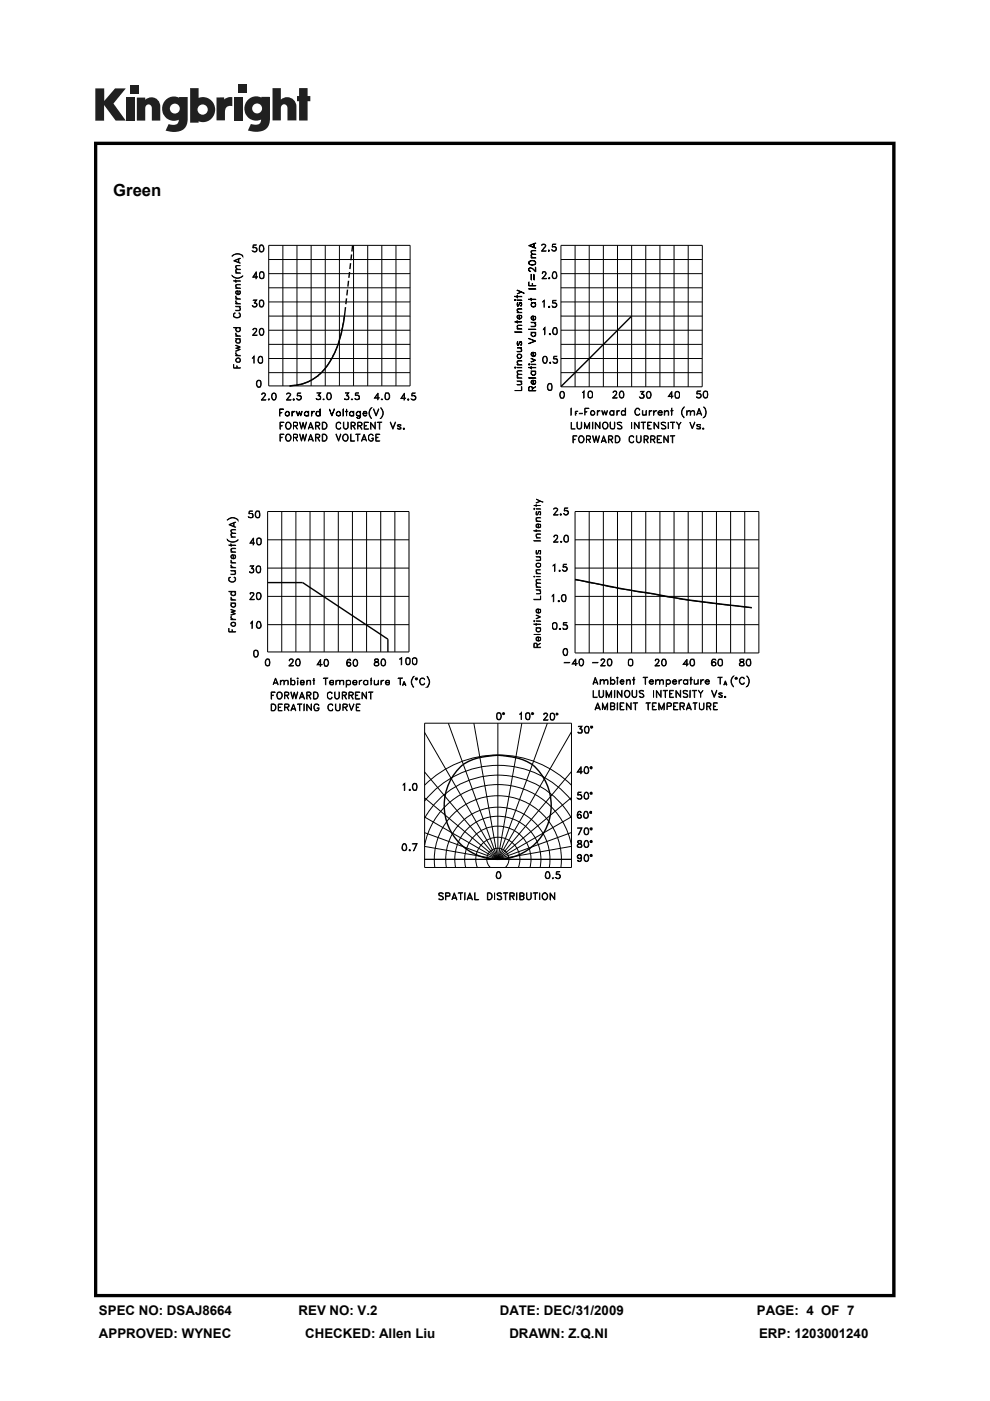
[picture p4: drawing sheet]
<svg xmlns="http://www.w3.org/2000/svg" width="210mm" height="297mm" viewBox="0 0 210 297" stroke-linecap="round" stroke-linejoin="round" font-family="sans-serif">
<defs><g id="words">
<text font-size="3.5" x="24" y="41.5">Green</text>
<g font-size="2.8">
<text x="21" y="278.8">SPEC NO: DSAJ8664</text>
<text x="63.3" y="278.8">REV NO: V.2</text>
<text x="106" y="278.8">DATE: DEC/31/2009</text>
<text x="160.5" y="278.8">PAGE: 4 OF 7</text>
<text x="21" y="283.6">APPROVED: WYNEC</text>
<text x="64.8" y="283.6">CHECKED: Allen Liu</text>
<text x="108" y="283.6">DRAWN: Z.Q.NI</text>
<text x="161" y="283.6">ERP: 1203001240</text>
</g>
</g></defs>
<g fill="#231f20">
<path d="M20.2 18.8h1.9v2.6l2.3-2.6h2.3l-2.6 3.2 2.6 3.6h-2.2l-2.4-3.3v3.3h-1.9z"/>
<path d="M26.7 20.7h1.8v4.9h-1.8z"/>
<path d="M49.6 20.7h1.8v4.9h-1.8z"/>
<path d="M27.6 18h1.8v1.8h-1.8z"/>
<path d="M50.5 18h1.8v1.8h-1.8z"/>
<path d="M29 20.7h1.8v.5a1.9 1.9 0 0 1 2.2-.4 1.9 1.9 0 0 1 1 2v2.8h-1.8v-2.7a.7 .7 0 0 0-.7-.8 .7 .7 0 0 0-.7 .8v2.7h-1.8z"/>
<path d="M45.9 20.7h1.6v.4a2.02 2.02 0 0 1 1.8-.5v1.9h-.2a1.12 1.12 0 0 0-1.4 1.3v1.7h-1.8z"/>
<path d="M57.8 18.7h1.8v2.4a1.98 1.98 0 0 1 2.2-.3 1.98 1.98 0 0 1 1.1 2v2.7h-1.9v-2.6a.7 .7 0 0 0-.7-.8 .7 .7 0 0 0-.7 .8v2.6h-1.8z"/>
<path d="M63.4 18.7h1.8v1.7h.6v1.1h-.6v4.1h-1.8v-4.1h-.4v-1.1h.4z"/>
<path d="M40.3 18.7v7.3h1.8v-.3a2.63 2.63 0 0 0 3.5-2.5 2.63 2.63 0 0 0-3.5-2.4v-2.1zM41.9 23.2a1.1 1.1 0 0 1 2.2 0 1.1 1.1 0 0 1-2.2 0z"/>
<path d="M35.3 21a2.56 2.56 0 0 0-.6 3.3 2.56 2.56 0 0 0 3.2 1.1 1.09 1.09 0 0 1-1.5 1.1l-.6-.2-.7 1.4a5.3 5.3 0 0 0 3.7-.2 2.68 2.68 0 0 0 1-2.4v-4.5h-1.8v.1l-.8-.2a2.45 2.45 0 0 0-1.9 .5zM36 23a1.05 1.05 0 0 1 2.1 0 1.05 1.05 0 0 1-2.1 0z"/>
<path d="M52.8 21a2.56 2.56 0 0 0-.6 3.3 2.56 2.56 0 0 0 3.2 1 1.09 1.09 0 0 1-1.5 1.1l-.7-.1-.6 1.4a5.3 5.3 0 0 0 3.7-.3 2.68 2.68 0 0 0 1-2.3v-4.6h-1.9v.2l-.8-.3a2.45 2.45 0 0 0-1.8 .6zM53.5 23a1.05 1.05 0 0 1 2.1 0 1.05 1.05 0 0 1-2.1 0z"/>
</g>
<path d="M19.9 30v245h170v-245zM20.6 30.8h168.6v243.5h-168.6z" fill="#000"/>
<g fill="none" stroke="#000" stroke-width=".21">
<path d="M49.2 58.4a1.52 1.52 0 0 0 2.3 0 1.39 1.39 0 0 1-2.3 0zM49.4 54.1a1.39 1.39 0 0 1 2.1 .3 1.53 1.53 0 0 0-2.3 0zM49.6 59.5l1.4 .1zM49.6 55.3l1.4-.6-1.3 .6 1.3 .5zM50 59.4l.1 .5zM50 57.8l1 .1zM50.1 57.2l.9-.1-.9 .1a.45 .45 0 0 0 .2 .6l-.3-.3zM50.1 56.3h.9l-.9 .1v.3l.2 .4-.3-.4zM50.6 54.9v.7M50.7 54.9v.8M53.6 53.2l.2 .2M53.7 58.7l.9 .1h-1l.8-1.2v1.5l-.1-1.3-.6 1"/>
<path d="M54.2 52.5a.47 .47 0 0 1 .3 .4 .47 .47 0 0 1-.3 .5M54.5 53.1a.52 .52 0 0 1-.9 .1M54.5 52.8l-.4-.3-.5 .1 .1-.7h.7l-.6 .1-.1 .5h.6a.51 .51 0 0 1 .2 .6 .51 .51 0 0 1-.5 .3l-.4-.2M55.1 53.3h.6M55.1 52l.5-.1a.96 .96 0 0 1 .2 1.4l-.5 .1a1.09 1.09 0 0 1-.2-1.4zM55.1 52.1h.6M55.2 58.9h.6M55.2 57.7l.4-.1 .4 .3v1a.55 .55 0 0 1-.9 0v-1zM55.2 57.8h.6M55.2 52l-.1 .6 .1 .8M55.3 57.7a1.02 1.02 0 0 0 0 1.3M55.6 52a1.02 1.02 0 0 1 0 1.4"/>
<path d="M55.7 57.7a1.02 1.02 0 0 1 0 1.3M57 52h30v29.8h-30zM57 58h30M57 55h30M60 52v29.8M63 52v29.8M66 52v29.8M69 52v29.8M72 52v29.8M75 52v29.8M78 52v29.8M81 52v29.8"/>
<path d="M84 52v29.8M112.1 59.8l.1 .7 1.4 .1h-1.5zM112.1 52.1l1.5-.6-1.2 .6 1.2 .6zM112.2 55.5a.86 .86 0 0 1 1.4 .3 .83 .83 0 0 1-.8 .4 .83 .83 0 0 1-.7-.6zM112.2 56l.6 .1 .8-.1M112.2 55.6a1.02 1.02 0 0 1 1.4 0M112.3 55.5v.5M112.6 58.2l.1 1.2zM112.6 54.6l1 .1zM112.6 53.3l.4-.2h.6l-.9 .3 .3 .5-.3-.2zM112.7 53.9h.9l-.8 .1-.1 .3 .3 .3-.4-.3zM113.2 58.2l.1 1.2z"/>
<path d="M113.2 51.7v.7M113.3 51.7v.8M113.5 55.5v.5M113.6 57.6v-.9v1l-.6-.7-.5-.2-.3 .2v.3l.3 .2v.1l-.4-.3v-.3l.4-.3 .5 .2 .6 .7M114.9 53.2l.9 .1h-1l.9-1.1-.3-.4h-.3l-.2 .3a.43 .43 0 0 1 .5-.4 .43 .43 0 0 1 .4 .5l-.9 1.1M115 59l.9 .1h-1l.9-1-.2-.4-.5 .1-.1 .2 .1-.3 .5-.1 .2 .5-.8 1M116.4 53l.1 .1-.1 .2zM116.4 53.1v.1zM116.4 58.9l.2 .1-.2 .1zM116.4 58.9l.1 .1zM117.1 53l.2 .2M117.4 57.7l-.2 .6 .2 .7"/>
<path d="M117.4 58.9h.5M117.4 57.8h.5M117.4 57.7l.3-.1a1.03 1.03 0 0 1 .3 1.3l-.5 .2-.4-.4zM117.7 52.3a.47 .47 0 0 1 .3 .5 .47 .47 0 0 1-.3 .4M117.9 57.7l.1 .6-.1 .7M118 52.6l-.4-.3-.5 .1 .1-.7h.7l-.7 .1v.5h.6a.51 .51 0 0 1 .2 .6 .51 .51 0 0 1-.6 .4l-.4-.4 .2 .2a.52 .52 0 0 0 .8-.2M119 52h30l-.1 30h-29.9zM119 58h29.9M119 55h29.9M122 52v30M125 52v30M128 52v30"/>
<path d="M131 52v30M134 52v30M137 52v30M140 52v30M143 52v30M146 52v30M49.6 77.2v.9h1.4l-1.4-.1M49.6 69.4l1.4 .1zM49.7 66.4l.2-.1a.52 .52 0 0 0-.3 .6 .52 .52 0 0 0 .5 .4l.8-.2v-.5l-.2-.3 .1 .1 .2 .6a.74 .74 0 0 1-.9 .4l-.5-.3v-.5zM50 75.4h1zM50 73.2l1 .4-.8 .2 .8 .3-1 .4 .8-.4-.8-.3 .8-.2zM50 71.8l1 .1z"/>
<path d="M50 71.2l1 .1zM50 65.8l.9-.1-.2-.7 .3 .4-.1 .4-.2 .1zM50 64.9l1 .1zM50 64.4h1zM50 63.3l1 .1zM50 61.1h1zM50 74.8l.5 .6-.5-.4zM50 70.6l.5 .6-.5-.3zM50 63.8l.5 .6-.5-.4zM50 62.7l.5 .6-.5-.3zM50.1 72.1l.1-.2-.1 .5 .4 .3 .4-.1-.1-.7 .2 .3-.2 .5h-.6a.45 .45 0 0 1-.1-.6zM50.1 69.6l.1-.1-.1 .3v.3l.5 .2 .3-.2-.1-.6 .2 .3-.2 .5a.53 .53 0 0 1-.6-.1 .53 .53 0 0 1-.1-.6z"/>
<path d="M50.1 61.7l.4-.1 .1 .8 .3-.2-.1-.6a.49 .49 0 0 1 .1 .7 .49 .49 0 0 1-.7 .1l-.2-.2zM50.1 60.4l.9-.1-.9 .1a.45 .45 0 0 0 .2 .7l-.3-.4zM50.1 61.7h.4v.7l-.4-.2zM50.2 75.9h.6l.2 .4-.2 .5h-.6a.47 .47 0 0 1-.2-.4 .47 .47 0 0 1 .2-.5zM50.2 78v-.4l.1 .4M50.2 76l.4-.1 .3 .2-.1 .6-.3 .1-.4-.2v-.3zM53.5 75.9l.4-.4v1.6v-1.4zM53.6 64.9l.2 .1M53.6 71l.9 .1h-1l.9-.9v-.4l-.2-.1-.6 .2a.46 .46 0 0 1 .4-.3 .46 .46 0 0 1 .5 .3l-.2 .5-.7 .7M54 64.2l.5 .2a.51 .51 0 0 1-.3 .7 .51 .51 0 0 1-.7-.3l.2 .1a.52 .52 0 0 0 .8-.1M54.2 64.3l.3 .3-.3 .4M54.4 63.6l-.5 .7 .6 .2"/>
<path d="M54.4 63.7l-.7-.1h.8l-.5 .7M55 76.9h.6M55 75.6h.6l.1 .7v.5l-.2 .2-.6-.1-.2-.3v-.4zM55 75.7h.6M55.1 75.6a1.02 1.02 0 0 0 0 1.4M55.1 64.9h.6M55.1 63.7a.52 .52 0 0 1 .8 .1 .82 .82 0 0 1-.5 1.3l-.3-.1-.1-.6zM55.1 63.8h.6M55.2 71h.5M55.2 69.8h.5M55.2 69.7a.45 .45 0 0 1 .7 .2 .82 .82 0 0 1-.5 1.2l-.2-.1a1.02 1.02 0 0 1 0-1.3zM55.2 63.7l-.1 .6 .1 .7"/>
<path d="M55.3 69.7a1.02 1.02 0 0 0 0 1.3M55.5 75.6l.1 .3v.9l-.1 .2M55.6 63.7a1.02 1.02 0 0 1 0 1.3M55.7 69.7l.2 .6-.2 .7M57 79h30M57 76h30M57 73h30M57 70h30M57 67h30M57 64h30M57 61h30M73 67.1a24.3 24.3 0 0 1-2.5 8.6 11 11 0 0 1-6.7 5.8l-2.4 .4"/>
<path d="M109.2 63.6l.1-.1 .1 .2zM109.2 70.4h1.5zM109.2 62.8l1.5 .1zM109.2 68.2h1.5M109.2 77.9l.1-.1 .1 .2-.2 .1zM109.2 77.9l.1 .1zM109.2 63.6l.1 .1zM109.7 77.9l1 .1zM109.7 77.3l1 .1zM109.7 69.7l1 .1zM109.7 68v.5zM109.7 66.2l1 .1z"/>
<path d="M109.7 65.6l.2-.1h.8h-.9l-.1 .4 .2 .3zM109.7 63.6l1 .1zM109.7 62.7v.5zM109.7 61.5l1.5 .7zM109.7 73.7h1M109.7 78.7l.2-.1h.8l-.8 .1-.2 .1 .2 .5zM109.7 76.5h1l-.9 .1-.1 .3 .2 .4a.55 .55 0 0 1-.2-.8zM109.7 73.1h.3M109.7 69l1-.1-.8 .1-.2 .2 .2 .5a.45 .45 0 0 1-.2-.7zM109.7 64.8h.3M109.7 79.4l1-.1-.8 .1-.2 .3 .2 .4a.45 .45 0 0 1-.2-.7zM109.8 75.1h.6a.52 .52 0 0 1 .2 .7 .52 .52 0 0 1-.8 .2l-.1-.4z"/>
<path d="M109.8 66.9h.3v.7l-.4-.3zM109.8 72.5v.7M109.8 64.2v.7M110.1 67.6a.43 .43 0 0 0 .4-.2 .43 .43 0 0 0 0-.5h-.2h.3l.1 .4-.3 .3a.46 .46 0 0 1-.6-.1 .46 .46 0 0 1 .1-.7h.3v.8M110.3 72.6h.3M110.3 64.3h.3M110.3 73.7l.4 .5-.1 .3-.9 .1 .8-.2 .1-.2zM110.3 72.5l-.5 .7-.1-.3 .1-.5-.1 .2M110.3 64.2l-.5 .7-.1-.3 .1-.5-.1 .2M110.5 72.5v.7M110.5 64.2v.7M110.5 61.9l-.8 .4 1-.4"/>
<path d="M110.6 73.1l-.2 .1a.45 .45 0 0 0 .3-.4 .45 .45 0 0 0-.4-.4l-.4 .8M110.6 64.8l-.2 .1a.45 .45 0 0 0 .3-.4 .45 .45 0 0 0-.4-.4l-.4 .8M112.1 77.9l1.5 .1zM112.1 71.7l1.5 .6-1.5 .6 1.4-.6zM112.1 69.8l1.5 .1zM112.1 63.4l1.5 .1zM112.1 61.2l1.5 .1zM112.2 77.1l.2 .1-.1 .2-.2-.1zM112.2 77.2l.1 .1zM112.6 78.7h1zM112.6 77.7l.1 .5zM112.6 77.2l1 .1z"/>
<path d="M112.6 76l1 .4-1 .4 .9-.4zM112.6 70.4l1 .1zM112.6 69.2h.8l.2-.3-.2-.5 .2 .4v.4l-.2 .1zM112.6 68.3l1 .1zM112.6 63.3l.1 .5zM112.6 64.2h1M112.7 78.8l.2-.1-.2 .3a.43 .43 0 0 0 .4 .5 .43 .43 0 0 0 .5-.5l-.1-.3a.49 .49 0 0 1 0 .7 .49 .49 0 0 1-.6 .1l-.3-.2zM112.7 70.6l.2-.1-.2 .3a.43 .43 0 0 0 .4 .5 .43 .43 0 0 0 .5-.5l-.1-.3a.49 .49 0 0 1 0 .7 .49 .49 0 0 1-.6 .1l-.3-.3zM112.8 74.9l.2-.1v.7l-.3-.3zM112.8 67.1h.2v.7l-.3-.3zM112.9 64.2l-.2 .3a.43 .43 0 0 0 .4 .5 .43 .43 0 0 0 .5-.5l-.1-.3 .1 .3-.1 .5a.52 .52 0 0 1-.8-.1 .52 .52 0 0 1 .2-.7zM112.9 60.5v-.4l.1 .4"/>
<path d="M113 75.5l.5-.1v-.7l.1 .3-.1 .5a.5 .5 0 0 1-.8-.1 .5 .5 0 0 1 .4-.7v.8M113 67.8l.5-.1v-.7l.1 .3-.1 .5h-.6a.45 .45 0 0 1-.3-.5 .45 .45 0 0 1 .5-.3v.8M115.1 63.9l.3-.2v1.5v-1.4zM115.2 69.8l.4-.4v1.6l-.1-1.4zM115.3 75.6a.45 .45 0 0 1 .7 .2 .73 .73 0 0 1 .1 .8 .73 .73 0 0 1-.8 .4 1.02 1.02 0 0 1 0-1.4zM115.3 76.9h.5M115.3 75.6h.5l.1 .2 .1 .6-.2 .6M115.4 75.6a.99 .99 0 0 0 0 1.4M116.3 65l.2-.1 .1 .2-.2 .1zM116.4 65l.1 .1zM116.5 70.8h.2v.2zM116.6 76.9l.2-.1v.3z"/>
<path d="M116.6 70.8l.1 .1zM116.7 76.9l.1 .1zM117.2 64.9l.2 .2M117.2 63.7l.8 .1h-.7l-.1 .5zM117.2 64.3l.5-.1 .3 .2a.53 .53 0 0 1-.1 .7 .53 .53 0 0 1-.8-.2l.1 .1a.54 .54 0 0 0 .8-.2M117.2 64.3h.7l.1 .2M117.4 76.8l.2 .2M117.5 69.5h.5l.2 .7v.5l-.3 .2-.5-.1-.2-.3v-.4zM117.5 69.6h.5M117.5 70.8h.5M117.5 69.5a1.02 1.02 0 0 0 0 1.4M117.7 64.3l.3 .1v.2v.3l-.3 .2"/>
<path d="M118 76.1l.1 .1a.55 .55 0 0 1-.1 .8M118 69.5l.1 .3v.9l-.1 .2M118.2 76.4l-.1-.3h-.7v-.6h.7l-.6 .1-.1 .5a.52 .52 0 0 1 .8 .2 .52 .52 0 0 1-.2 .7 .52 .52 0 0 1-.7-.3h.1a.44 .44 0 0 0 .4 .3 .44 .44 0 0 0 .4-.4M119 79h29.9M119 76h29.9M119 73h29.9M119 70h29.9M119 67h29.9M119 64h29.9M119 61h29.9M54.6 82h.6M54.6 80.8h.6"/>
<path d="M54.6 80.7a.45 .45 0 0 1 .7 .2l.1 .6-.2 .5h-.6a1.02 1.02 0 0 1 0-1.3zM54.7 80.7a1.02 1.02 0 0 0 0 1.3M55.1 80.7l.2 .2v.9l-.2 .2M55.5 84.8h.9h-1l.8-1.1-.1-.3-.6 .2 .2-.3h.4l.2 .4-.8 1.1M56.9 84.7h.2l-.1 .1zM57 84.7h.1M57 84.6h.1M57.8 84.7h.6M57.8 83.5h.6M57.8 83.4a.45 .45 0 0 1 .7 .2 .82 .82 0 0 1-.5 1.2h-.2a1.02 1.02 0 0 1 0-1.4zM57.9 83.4a1.02 1.02 0 0 0 0 1.4M58.4 83.4l.1 .6-.1 .8"/>
<path d="M59.3 86.7h.8l-.7 .1v1.4zM59.4 87.5h.4h-.4M59.4 92h.8l-.7 .1v1.5zM59.4 89.5h.8l-.7 .1v1.4zM59.5 92.7l.4 .1h-.4M59.5 90.3h.4h-.4M60.8 84.8h.9h-1l.9-1-.3-.4h-.3l-.2 .3 .1-.3a.47 .47 0 0 1 .8 .3l-.9 1.1M60.8 92.1a.72 .72 0 0 1 1 .7 .72 .72 0 0 1-1 .7 .99 .99 0 0 1 0-1.4zM60.8 92.2a.64 .64 0 0 1 .9 .6 .64 .64 0 0 1-.9 .6l-.2-.4zM60.8 89.6a.72 .72 0 0 1 1 .7 .72 .72 0 0 1-1 .6 .99 .99 0 0 1 0-1.3zM60.8 89.7a.64 .64 0 0 1 .9 .6 .64 .64 0 0 1-.9 .5l-.2-.4zM61.9 87.2l.1 1z"/>
<path d="M62.2 87.3l.4-.1-.4 .2-.2 .2zM62.2 84.7l.1-.1 .1 .2h-.1zM62.3 84.7v.1zM62.3 92.8l.8-.1v-.5l-.8-.2v1.6M62.3 92.1l.8 .2-.1 .4h-.7M62.3 90.3h.7l.1-.6-.8-.2v1.5M62.3 89.6h.5l.3 .2-.1 .4-.7 .1M62.7 92.8l.4 .8M62.7 90.3l.4 .7M62.8 87.2l.4 .9 .3-.9 .3 .9 .3-.9-.3 1-.3-.7-.3 .7zM63 84.6l.2 .2M63.5 83.9l.3 .1 .1 .2-.1 .4-.3 .2"/>
<path d="M63.5 92l.4 1.3 .4-1.3 .3 1.3 .4-1.3-.4 1.6-.3-1.3-.4 1.3zM63.5 89.5l.4 1.3 .4-1.3 .3 1.3 .4-1.3-.4 1.5-.3-1.3-.4 1.3zM63.9 84.2l-.4-.3-.5 .1 .1-.7h.7l-.7 .1v.5h.6a.52 .52 0 0 1 .2 .6 .52 .52 0 0 1-.6 .3l-.4-.3 .2 .2a.52 .52 0 0 0 .8-.2M64.6 87.5l.3-.3 .4 .1 .1 .2-.3-.2a.43 .43 0 0 0-.5 .4 .43 .43 0 0 0 .5 .4h.3a.49 .49 0 0 1-.7 0 .49 .49 0 0 1-.1-.6zM65.4 87.2l.1 1zM65.5 93.2h.8M65.5 90.7h.8M65.6 93.1h.7M65.6 90.6h.7M65.9 92l.6 1.6-.6-1.3-.5 1.3zM65.9 89.5l.6 1.5-.6-1.3-.5 1.3zM66.1 87.2v1z"/>
<path d="M66.3 87.3l.4-.1-.4 .2-.2 .2zM67 92.7h.7l.1-.4-.3-.2h-.5l-.1 1.5v-1.6h.6l.3 .3v.4l-.8 .1M67 90.3h.5a.35 .35 0 0 0 .3-.4 .35 .35 0 0 0-.3-.3h-.5l-.1 1.4v-1.5h.6l.3 .2v.5l-.3 .1h-.5M67.2 87.3l.4-.1 .2 .3-.2-.2a.43 .43 0 0 0-.5 .4 .43 .43 0 0 0 .5 .4h.2l-.2 .1a.48 .48 0 0 1-.6-.6zM67.2 84.6l.1 .1M67.3 92.8l.5 .8-.4-.8M67.3 90.3l.5 .7-.4-.7M67.5 83.9l.5-.6h-.8h.7l-.5 .6 .4 .1 .2 .2M67.5 83.8l.5 .3v.5l-.2 .1a.52 .52 0 0 1-.7-.2l.1 .2h.6l.2-.3M67.7 83.9l.3 .3-.1 .4-.2 .1M67.8 86.7l.1 1.5zM68.3 92h.6a.81 .81 0 0 1 .5 .8 .81 .81 0 0 1-.5 .8h-.6z"/>
<path d="M68.3 89.5h.6a.81 .81 0 0 1 .5 .8 .81 .81 0 0 1-.5 .7h-.6zM68.4 92.1h.5a.71 .71 0 0 1 .4 .9 .71 .71 0 0 1-.9 .5zM68.4 89.6h.5a.71 .71 0 0 1 .4 .9 .71 .71 0 0 1-.9 .4zM68.5 84.7h.3zM68.6 84.7h.1M69.4 84.7h.6M69.4 83.3h.6l.2 .3 .1 .5-.4 .6-.5-.1-.1-.4zM69.4 83.4h.6M69.5 83.3l-.1 .6 .1 .8M69.9 86.7l.5 1.4 .6-1.4-.6 1.5zM70 83.3a1.02 1.02 0 0 1 0 1.4M71.2 92l.6 1.3 .5-1.3-.5 1.6z"/>
<path d="M71.5 87.5l.2-.2 .4 .1 .1 .7a.45 .45 0 0 1-.6 0 .45 .45 0 0 1-.1-.6zM71.5 89.6l.2-.1a.48 .48 0 0 1 .6 .3l-.5-.2a.71 .71 0 0 0-.5 .7 .71 .71 0 0 0 .5 .6l.5-.2-.3 .3-.4-.1-.3-.2v-.9zM72.7 86.7l.1 1.5zM72.7 92.4l.3-.3a.7 .7 0 0 1 .9 .7 .7 .7 0 0 1-.9 .7 .85 .85 0 0 1-.3-1.1zM72.8 89.5l.1 1.1 .4 .3 .5-.3 .1-1.1v1.1l-.4 .4-.5-.1-.2-.3zM73 92.2a.48 .48 0 0 1 .5 0 .48 .48 0 0 1 .3 .4 .63 .63 0 0 1-.6 .9 .75 .75 0 0 1-.2-1.3zM73.1 84.6l.2 .1M73.3 87.2l.5 .1zM73.5 86.7v1.5M73.5 83.9l.4-.6h-.7h.7l-.5 .6 .4 .1 .1 .2M73.5 83.8l.3 .1 .2 .3a.5 .5 0 0 1-.3 .5 .5 .5 0 0 1-.6-.2l.1 .2h.6l.1-.3M73.7 83.9l.2 .2v.5l-.2 .1"/>
<path d="M74.2 87.5l.2-.3 .5 .1v.2l-.2-.2a.43 .43 0 0 0-.5 .4 .43 .43 0 0 0 .5 .4h.2a.49 .49 0 0 1-.6 0 .49 .49 0 0 1-.1-.6zM74.4 92v1.5l.8 .1h-.8zM74.5 84.7h.3zM74.5 90.3l.7-.1v-.5l-.7-.1-.1 1.4v-1.5l.9 .2 .1 .3-.2 .3h-.7M74.6 84.7h.1M74.9 90.3l.5 .7-.4-.7M74.9 87.2l.1 1zM75.4 84.6l.1 .1M75.5 83.3l-.1 .5a.64 .64 0 0 1 .8 .2v.6l-.1 .1a.52 .52 0 0 1-.8-.2l.1 .2h.7l.1-.3M75.5 92l.9 .1zM75.6 87.5l.3-.3 .4 .1 .1 .2-.3-.2a.43 .43 0 0 0-.5 .4 .43 .43 0 0 0 .5 .4h.3a.49 .49 0 0 1-.7 0 .49 .49 0 0 1-.1-.6zM75.9 83.8l.3 .4-.1 .4-.2 .1"/>
<path d="M75.9 92.1v1.5M75.9 90.3h.7l.2-.3-.1-.3-.8-.2v1.5M75.9 89.6h.5l.3 .2-.1 .4-.7 .1M76.1 83.3h-.7v.6a.58 .58 0 0 1 .8 .3M76.3 90.3l.5 .7-.4-.7M76.4 87.2l.1 1.1-.2 .3-.4 .1-.3-.2 .4 .1h.3zM76.8 93.2h.9M76.8 93.1h.8M77.1 87.6l.1 .5h.6l-.2 .1a.48 .48 0 0 1-.6-.6l.3-.4h.3l.2 .3v.2h-.7M77.2 87.4l.4-.1 .1 .3h-.6zM77.2 92l.5 1.6-.5-1.3-.6 1.3zM77.2 89.5h1l-.9 .1v1.3l.9 .1h-1z"/>
<path d="M77.3 90.3h.4h-.4M78.2 92.4l.4-.4 .4 .1 .2 .3a.55 .55 0 0 0-.6-.3 .55 .55 0 0 0-.4 .5 .63 .63 0 0 0 .7 .9l.2-.2v-.3l-.3-.1h.4l-.2 .6h-.6l-.2-.3zM78.6 86.6l.2-.2-.1 .2a1.54 1.54 0 0 0 .1 2.1 1.45 1.45 0 0 1-.2-2.1zM78.6 89.5l.9 1.3 .1-1.3v1.5l-.9-1.3-.1 1.3zM79.2 86.7l.6 1.4 .6-1.4-.6 1.5zM79.4 84.3l1.1 .1h-1.1l.8-1.1v1.5l-.1-1.3-.7 .9M79.7 92h.8l-.7 .1v1.4l.7 .1h-.8zM79.8 92.7l.4 .1h-.4M80 89.5l1 .1zM80.5 89.6v1.4v-1.4M80.7 86.4a1.39 1.39 0 0 1 0 2.3l.2-.1a1.54 1.54 0 0 0-.2-2.2zM80.9 84.7h.2z"/>
<path d="M81 84.7h.1M81.8 84.7h.6M81.8 83.3h.6l.2 .3 .1 .5-.4 .6-.5-.1-.2-.4zM81.8 83.4h.6M81.9 83.3l-.2 .3v.9l.2 .2M82.3 83.3a1.02 1.02 0 0 1 0 1.4M82.7 89.5l.6 1.3 .6-1.3-.6 1.5zM84.3 90.8h.7M84.3 90.2h.7M84.3 90.3l.7 .3v.3a.52 .52 0 0 1-.7-.1l.1 .1M84.4 90.1v.2M84.9 90.6v.3"/>
<path d="M84.9 90.1l.1 .2v-.2a.52 .52 0 0 0-.7 .2l.7 .4M85.1 84.4l.9 .1h-1l.8-1.2v1.5l-.1-1.2-.6 .9M85.5 90.8h.2l.1 .1-.2 .1zM85.6 90.8l.1 .1zM86.5 84.7l.1-.1 .1 .2h-.2zM86.5 84.7l.1 .1zM87.3 84.6l.2 .2M87.8 83.9l.4 .3-.1 .4-.3 .2M88.2 84.2l-.4-.3-.5 .1 .1-.7h.7l-.7 .1v.5h.6a.51 .51 0 0 1 .2 .6 .51 .51 0 0 1-.6 .3l-.3-.2M88.2 84.5a.52 .52 0 0 1-.9 .1M109.2 82.8h1.4l.1-.8v.8zM109.7 81.5h.8l.1-.3-.3-.3 .4 .3-.1 .3z"/>
<path d="M109.7 80.8l1 .1zM109.7 80.1l1 .1zM112.1 80.1l1.5 .1zM112.8 80.8l.2-.1v.8l-.3-.4zM112.9 82.8l-.1-.8h-.5l-.1 .8 1.4 .1h-1.5v-.6l.2-.3h.6l.1 .8M113 82.4l.6-.4-.6 .5M113 81.5l.5-.1v-.8l.1 .3a.48 .48 0 0 1-.3 .6 .48 .48 0 0 1-.6-.3 .48 .48 0 0 1 .4-.6v.9M116.3 81.5h.6M116.3 82.6h.6M116.3 81.4h.6l.2 .6-.2 .7a.55 .55 0 0 1-.7-.1 1.15 1.15 0 0 1 .1-1.2zM116.4 81.4a1.02 1.02 0 0 0 0 1.3M116.9 81.4l.1 .2v1l-.1 .1"/>
<path d="M119 84.3h.5M119 83.1a.45 .45 0 0 1 .7 .1 1.15 1.15 0 0 1-.2 1.2h-.5a1.02 1.02 0 0 1 0-1.3zM119.5 84.4l.2-.6-.2-.7h-.5l-.1 .1-.1 .6 .2 .6M121.1 86.5l.1 1.6zM121.2 89.5v1.4h.8h-.8zM121.5 92.4h.9l-.8 .1v1.4zM121.6 93.1l.4 .1h-.4M122.1 87.2l-.1 .9v-.9h.6M122.1 87.6h.3M122.4 89.5v1l.4 .4 .4-.1 .2-1.3v1l-.3 .4h-.5l-.2-.1zM122.9 87.6l.6 .1zM123 92.5a.64 .64 0 0 1 .8 .6 .64 .64 0 0 1-.8 .6l-.2-.4z"/>
<path d="M123 92.5a.72 .72 0 0 1 .9 .6 .72 .72 0 0 1-.9 .7 .99 .99 0 0 1 0-1.3zM123.5 83.2l.4-.3v1.5l-.1-1.3zM124 89.8l.5 1.1 .5-1.1 .1 1.1v-1.4l-.6 1.3-.5-1.3v1.4M124.1 86.6l.8-.1h-.8v1.6M124.1 87.3l.4 .1h-.4M124.4 93.2l.8-.1v-.6l-.8-.1v1.5M124.4 92.5h.5l.3 .2v.3l-.8 .1M124.8 93.2l.4 .7M124.9 83.1h.6M124.9 84.2h.6M124.9 83l.3-.1 .5 .3v1a.55 .55 0 0 1-1 0v-1zM125 83a1.02 1.02 0 0 0 0 1.3"/>
<path d="M125.4 87.2l.2-.1a.47 .47 0 0 1 .5 .3 .47 .47 0 0 1-.2 .6h-.5zM125.4 83a1.02 1.02 0 0 1 0 1.3M125.7 92.4l.4 1.2 .3-1.2 .4 1.2 .4-1.2-.4 1.5-.4-1.3-.3 1.3zM125.7 89.5v1.4zM126.3 89.7v1.2v-1.4l1 1.4v-1.4l-.1 1.3M126.7 87l.1 1.1zM126.8 87.3l.5-.3-.5 .5zM127.6 87l.3 .9 .3-.9 .3 .9 .4-.9-.4 1.1-.3-.8-.3 .8zM127.6 93.6h.9M127.7 93.5h.8M127.9 89.7l.3-.2a.72 .72 0 0 1 .8 .9l-.4 .5h-.6l-.2-.5zM128 92.4l.6 1.5-.6-1.3-.5 1.3z"/>
<path d="M128 89.6h.6a.76 .76 0 0 1 .3 .8 .76 .76 0 0 1-.6 .5 .89 .89 0 0 1-.3-1.3zM129.1 93.1h.5a.35 .35 0 0 0 .3-.3 .35 .35 0 0 0-.3-.3h-.5l-.1 1.4v-1.5h.6l.3 .1v.5l-.3 .2h-.5M129.4 87.3l.2-.3h.3l.2 .3-.2-.2a.47 .47 0 0 0-.5 .3 .47 .47 0 0 0 .2 .6l.5-.1a.49 .49 0 0 1-.6 0 .49 .49 0 0 1-.1-.6zM129.4 89.5l.2 1.3 .3 .1 .4-.1 .1-1.3v1l-.2 .4h-.6l-.1-.1zM129.5 93.2l.5 .7-.4-.7M130 84.3l.9 .1h-1l.8-.9v-.4l-.4-.1-.3 .2 .1-.2 .5-.1 .2 .4-.1 .4-.7 .7M130.1 87l.1 1.1zM130.5 92.4h.5a.81 .81 0 0 1 .5 .7 .81 .81 0 0 1-.5 .8h-.5zM130.6 92.5h.4a.71 .71 0 0 1 .4 .8 .71 .71 0 0 1-.8 .5zM130.8 87l.1 1.1zM130.9 87.3l.5-.3-.5 .5zM130.9 89.7l.4-.2 .6 .2-.8-.1v.4a.85 .85 0 0 1 .8 .8l-.1 .1h-.7l-.2-.1 .4 .1 .5-.1v-.3l-.8-.5z"/>
<path d="M131.6 83l.2-.1a.78 .78 0 0 1 .6 .8 .78 .78 0 0 1-.6 .7l-.2-.1a1.02 1.02 0 0 1 0-1.3zM131.6 84.2h.5M131.6 83.1h.5M131.7 83a1.02 1.02 0 0 0 0 1.3M131.8 87.2l.3-.2 .5 .3-.3-.2-.4 .1v.8l.7-.1-.5 .2-.3-.2zM132.1 83l.2 .6-.2 .7M132.6 86.5l.1 1.6zM133.6 92.5l.2-.1a.48 .48 0 0 1 .7 .3l-.5-.3a.71 .71 0 0 0-.5 .7 .71 .71 0 0 0 .5 .7l.5-.2-.4 .3-.4-.1-.2-.2v-.9zM134 89.5v1.4M134.6 89.7v1.2v-1.4l1 1.4v-1.4l-.1 1.3M134.8 86.8l.3-.3h.3l.3 .5-.3-.4a.76 .76 0 0 0-.7 .5 .76 .76 0 0 0 .3 .9h.5l.2-.3a.67 .67 0 0 1-1 .1 .67 .67 0 0 1 .1-1zM135 92.4l.1 1.1 .4 .3 .4-.3 .1-1.1v1.1l-.4 .4-.5-.2-.1-.2z"/>
<path d="M135.7 84.2l.3 .2M136 89.5l.9 .1zM136.2 87l.1 1h.5l.2-.2a.45 .45 0 0 1-.7 .2zM136.3 83.6a.48 .48 0 0 1 0 .8M136.4 89.6v1.3l.1-1.3M136.5 83.1l-.7-.1h.8l-.5 .6h.3a.48 .48 0 0 1 0 .8h-.6l-.1-.2 .5 .2 .4-.3M136.5 83l-.5 .6 .4 .1 .2 .2M136.7 93.1l.6-.1v-.5h-.6l-.1 1.4v-1.5l.8 .1 .1 .4-.2 .2-.6 .1M137 87l.1 1.1zM137 93.2l.5 .7-.4-.7M137.3 84.3h.6M137.3 83.1a.45 .45 0 0 1 .7 .1 1.15 1.15 0 0 1-.1 1.2h-.6a1.02 1.02 0 0 1 0-1.3z"/>
<path d="M137.4 90.2l.5 .1h-.5M137.7 87l.1 1.1zM137.8 87.3l.5-.3-.5 .5zM137.8 83.1a.99 .99 0 0 1 0 1.3M137.9 83.1h-.6v.1l-.1 .6 .1 .6M138 93.2l.8-.1 .2-.2-.1-.4-.9-.1v1.5M138 92.5h.5l.4 .2-.1 .3-.8 .1M138.2 90.9h-.9v-1.4h.9l-.8 .1v1.3M138.4 93.2l.6 .7-.5-.7M138.6 87l.1 1.1zM138.8 89.7l-.1 1.2v-1.4l1 1.4v-1.4l-.1 1.3M138.8 87.3l.5-.3-.6 .5z"/>
<path d="M139.4 92.4h.9l-.8 .1v1.3l.8 .1h-.9zM139.5 93.1l.4 .1h-.4M139.6 87.5l.2 .5 .7-.1-.4 .2-.5-.2a.5 .5 0 0 1 .2-.8 .5 .5 0 0 1 .7 .4h-.9M139.8 87.2a.35 .35 0 0 1 .4-.1 .35 .35 0 0 1 .2 .4h-.8zM140.2 89.7a.83 .83 0 0 1 1 0h-.9l.1 .3 .8 .5-.1 .4h-.7l-.2-.1 .4 .1 .6-.1v-.3l-.9-.5zM140.8 92.6l.9 1.3v-1.5v1.2l-.9-1.2v1.5M140.9 87l.1 1.1zM141 87.4l.4-.4 .3 .1 .1 1-.1-.9-.3-.1zM141.7 89.5v1.4M141.8 84l1 .1h-1.1l.8-1.1v1.4l-.1-1.3-.6 1M142.2 89.5l.9 .1zM142.2 92.4l.9 .1z"/>
<path d="M142.3 87l.5 .1zM142.4 86.5l.1 1.6zM142.6 92.5v1.4l.1-1.4M142.7 89.6v1.3M143.4 83.1h.5M143.4 84.3h.5M143.4 83.1a.55 .55 0 0 1 .7 .1v1l-.2 .2h-.5l-.2-.2v-1zM143.4 83.1a.99 .99 0 0 0 0 1.3M143.9 83.1a.99 .99 0 0 1 0 1.3M143.9 90.2l.6-.7-.5 .7v.7l-.1-.7-.5-.7 .6 .7M145.1 86.3a1.54 1.54 0 0 0 0 2.3 1.44 1.44 0 0 1 0-2.3zM145.6 87l.1 1.1z"/>
<path d="M145.7 87.4l.4-.4h.2l.2 .4v.7l-.1-.9-.3-.1zM146.3 89.5l.5 1.3 .6-1.3-.6 1.4zM146.5 87.4l.3-.4 .5 .1v1l-.1-.9-.4-.1zM147.8 84.2l.2 .1M147.8 90.8h.7M147.8 90.1h.7M147.8 90.3l.7 .2 .1 .2-.1 .2h-.7v-.1l.1 .1M147.8 87.7h.9M147.9 90v.3M147.9 87.6h.8M148.3 86.5l.6 1.6-.6-1.3-.5 1.3zM148.4 83.5l.3 .3-.1 .4-.2 .1"/>
<path d="M148.4 90.5v.4M148.4 90l.2 .2M148.6 90.2l-.1-.2h-.7v.2v.1l.7 .3M148.7 83.7a.73 .73 0 0 0-.9-.1v-.7h.8l-.7 .1-.1 .5 .7-.1a.53 .53 0 0 1 .2 .7 .53 .53 0 0 1-.5 .3l-.4-.2v-.1a.54 .54 0 0 0 .9 0M149 90.8h.2l.1 .1zM149.1 90.8l.1 .1zM149.2 86.3a1.39 1.39 0 0 1 0 2.3 1.53 1.53 0 0 0 0-2.3zM149.4 83a.45 .45 0 0 1 .6 .1l.1 .6-.1 .6h-.6a1.02 1.02 0 0 1 0-1.3zM149.4 83.1h.6M149.4 84.2h.6M149.5 83a1.02 1.02 0 0 0 0 1.3M149.9 83l.1 .1v1l-.1 .2"/>
<path d="M48.2 114.4a1.54 1.54 0 0 0 2.3 0 1.39 1.39 0 0 1-2.3 0zM48.2 110.2a1.44 1.44 0 0 1 2.3 .1l-.1-.2a1.63 1.63 0 0 0-2.2 .2zM48.5 115.6h1.5zM48.5 111.2l1.5-.5-1.3 .5 1.3 .6zM49 119.3l1 .1zM49 117l1 .1zM49 115.3v.5zM49 113.9h1M49 119.8l.1 .3 .4 .2-.5-.2zM49 118.8l.1 .3 .4 .2a.44 .44 0 0 1-.5-.5zM49 117.8l.5-.2v.8a.43 .43 0 0 1-.5-.2 .43 .43 0 0 1 0-.4zM49 116.3l1-.1-.9 .2-.1 .3 .3 .3-.3-.3z"/>
<path d="M49 113.1l1-.1-.9 .2-.1 .2 .3 .5-.3-.5zM49 112.3h1l-1 .2 .3 .5-.3-.3zM49.1 117.8l.4-.1v.7l-.4-.1zM49.6 110.9v.7M49.6 110.8v.9M49.8 117.6l.2 .5-.2 .3h-.3l.4-.1zM52.8 109.6l.2 .1M52.9 108.4v.5h.6a.55 .55 0 0 1 0 .8 .55 .55 0 0 1-.8-.1l.2 .1h.6l.1-.2M53.4 108.9l.2 .1v.6l-.2 .1M53.6 108.4h-.7v.6a.48 .48 0 0 1 .7 .2M53.8 120l-.5 .6h.4l.1 .3M53.8 114l-.1 1.6v-1.4l-.6 .9h.9h-1z"/>
<path d="M54.4 109.7h.6M54.4 108.5h.6M54.4 108.4h.6l.1 .2v.6l-.1 .4-.2 .2-.6-.2-.1-.4zM54.5 108.4a1.02 1.02 0 0 0 0 1.3M54.6 115.4h.6M54.6 114.1a.55 .55 0 0 1 .8 .2v.9l-.2 .3-.3 .1-.4-.4v-.9zM54.6 114.2h.6M54.7 114.1a1.02 1.02 0 0 0 0 1.4M54.9 108.4l.2 .6-.2 .7M55.1 114.1a1.02 1.02 0 0 1 0 1.4M56.8 114.4h30M56.8 108.5h30v29.7h-30z"/>
<path d="M59.8 108.5v29.7M62.8 108.5v29.7M65.8 108.5v29.7M68.8 108.5v29.7M71.8 108.5v29.7M74.8 108.5v29.7M77.8 108.5v29.7M80.8 108.5v29.7M83.8 108.5v29.7M113.2 107.9l.1-.1 .1 .1-.1 .1zM113.2 114.6l1.5 .1zM113.2 112.5l1.5 .1z"/>
<path d="M113.2 107.2h1.5M113.3 107.9h.1M113.7 108.5h.2h-.2v.6l.2 .1 .4-.7M113.7 119.5l.4-.1 .6 .1v.5a.53 .53 0 0 1-.8 .2 .53 .53 0 0 1-.2-.7zM113.7 118.8l.9-.1 .1-.3-.3-.3 .3 .2v.5zM113.7 118l1 .1zM113.7 117.3h.4M113.7 110.5l1 .1zM113.7 109h.4M113.7 107.9h1zM113.7 105.8l1.5 .7zM113.7 106.9v.5"/>
<path d="M113.7 112.3v.5M113.7 114h1M113.7 113.3l1-.1-.9 .2-.1 .2 .3 .4-.3-.2zM113.7 109.8l1-.1-1 .3 .3 .5-.3-.2zM113.7 111.3l.4-.1v.6h-.3zM113.8 116.7v.7M113.8 108.5v.6M113.9 119.5h.7a.45 .45 0 0 1-.4 .7 .45 .45 0 0 1-.4-.7zM114.1 111.8h.5l.1-.2v-.3l-.3-.1 .1-.1 .2 .1v.6l-.5 .1-.5-.1v-.6l.5-.1v.7M114.2 116.8h.5M114.2 108.5h.5M114.3 116.7l-.2 .7-.2 .1-.2-.1v-.7h.2l-.2 .1"/>
<path d="M114.6 116.7v.7M114.6 108.5v.6M114.6 106.3l-.9 .4 1-.4M114.7 117.3l-.2 .2 .2-.1v-.7h-.5l-.2 .7M114.7 109l-.2 .2 .2-.1v-.6h-.3l-.4 .6M117.3 119.9l.4-.3v1.5l-.1-1.3zM117.5 114.9l.9 .1h-1l.8-1v-.4l-.5-.1-.2 .4v-.1l.2-.4h.3l.3 .5-.2 .4-.6 .7M117.5 109.1l.9 .1h-1l.8-1.1-.2-.3h-.3l-.2 .2v-.2a.47 .47 0 0 1 .8 .3l-.8 1.1M118.8 109h.2l.1 .1-.2 .1zM118.9 114.8l.2 .1-.1 .1zM118.9 109l.1 .1zM119 114.8l.1 .1z"/>
<path d="M119.7 109l.1 .1M119.8 113.5l.4-.1a.93 .93 0 0 1 .3 1.3 .47 .47 0 0 1-.4 .3 .47 .47 0 0 1-.4-.3 1.15 1.15 0 0 1 .1-1.2zM119.8 113.6h.6M119.8 114.8h.6M119.9 113.5a1.02 1.02 0 0 0 0 1.4M120.2 108.3l.2 .1 .1 .2-.1 .4-.2 .1M120.3 113.5l.2 .3v.9l-.2 .2M120.5 108.5l-.3-.2-.5 .1v-.7h.7l-.7 .1v.5h.7a.52 .52 0 0 1 .1 .6 .52 .52 0 0 1-.5 .3l-.4-.3 .1 .1a.52 .52 0 0 0 .8-.1M122 108.5h39v29.9h-39zM122 114.4h39M125 108.5v29.9M128 108.5v29.9"/>
<path d="M131 108.5v29.9M134 108.5v29.9M137 108.5v29.9M140 108.5v29.9M143 108.5v29.9M146 108.5v29.9M149 108.5v29.9M152 108.5v29.9M155 108.5v29.9M158 108.5v29.9M48.5 122.5l.4-.2-.4 .4a.76 .76 0 0 0 .6 .7 .76 .76 0 0 0 .8-.3v-.6l-.3-.2 .3 .2 .1 .4a.8 .8 0 0 1-.7 .6 .8 .8 0 0 1-.8-.4zM48.5 125.4l1.5 .1z"/>
<path d="M48.5 133.2v.8h1.5l-1.5-.1M49 129.2l1 .3-.8 .3 .8 .3-1 .4 .8-.4-.8-.3 .8-.3zM49 127.8l1 .1zM49 127.2h1zM49 121.7h.9v-.5l-.2-.1a.45 .45 0 0 1 .2 .6zM49 121l1 .1zM49 120.3l1 .1zM49 125.7l.2-.2-.2 .2 .1 .4h.8l-.1-.6a.52 .52 0 0 1-.2 .8 .52 .52 0 0 1-.6-.6zM49 126.6l.1 .4 .4 .2-.5-.2zM49 131.3l1 .1zM49 130.7l.1 .4 .4 .2-.5-.2zM49 128l.2-.1-.2 .5a.53 .53 0 0 0 .9 .1l-.1-.6a.49 .49 0 0 1 .1 .7 .49 .49 0 0 1-.7 .1l-.2-.3z"/>
<path d="M49.1 132.1h.8l-.1 .6a.48 .48 0 0 1-.5 0 .48 .48 0 0 1-.3-.5zM49.2 133.9v-.4l.1 .4M52.9 121.2l.3 .2M53 127.1l1 .1h-1.1l.6-.8a.45 .45 0 0 0 .2-.7h-.6l-.1 .3a.43 .43 0 0 1 .5-.4 .43 .43 0 0 1 .4 .5l-.9 1.1M53.2 132.1l.3-.4v1.6l-.1-1.4zM53.5 120.6l.3 .1v.5l-.3 .2M53.8 120h-.8h.8l-.4 .6h.3l.2 .5-.1 .2-.6 .2-.3-.2v-.2a.45 .45 0 0 0 .5 .3 .45 .45 0 0 0 .4-.3M54 139.2h.5M54 137.9a.55 .55 0 0 1 .7 .2 .82 .82 0 0 1-.5 1.2h-.2l-.2-.6zM54 138h.5M54 137.9l-.1 .2v.9l.1 .3M54.5 137.9a1.02 1.02 0 0 1 0 1.4"/>
<path d="M54.5 127h.6M54.5 125.7a.55 .55 0 0 1 .8 .2 .74 .74 0 0 1 .1 .9 .74 .74 0 0 1-.9 .3l-.1-.6zM54.5 125.7h.6M54.5 121.3h.6M54.5 120.1h.6M54.5 120a.45 .45 0 0 1 .7 .2l.1 .4a.74 .74 0 0 1-.6 .9 .94 .94 0 0 1-.2-1.5zM54.6 125.7l-.1 .2v.9l.1 .3M54.6 120a.99 .99 0 0 0 0 1.4M54.6 131.8l.4-.1a1.03 1.03 0 0 1 .3 1.4l-.5 .1-.4-.4zM54.6 131.8l-.1 .6 .1 .8M54.6 133.1h.5M54.6 131.9h.5"/>
<path d="M55.1 125.7a.99 .99 0 0 1 0 1.4M55.1 120l.1 .2v.9l-.1 .3M55.1 131.8a1.02 1.02 0 0 1 0 1.4M56.5 139.9h.6M56.5 139.8h.6l.2 .6-.1 .6a.47 .47 0 0 1-.5 .2 .47 .47 0 0 1-.4-.2 1.15 1.15 0 0 1 .2-1.2zM56.6 139.8a1.02 1.02 0 0 0 0 1.3M56.8 132.4h30M56.8 126.4h30M56.8 120.4h30M57 139.8l.2 .6-.2 .7M62.9 139.9h.6M62.9 139.8h.6l.2 .6-.1 .6a.47 .47 0 0 1-.4 .2 .47 .47 0 0 1-.4-.2 1.15 1.15 0 0 1 .1-1.2z"/>
<path d="M63 139.8a1.02 1.02 0 0 0 0 1.3M63.4 139.8l.2 .6-.2 .7M68.9 139.9a.75 .75 0 0 1 .9 .5 .75 .75 0 0 1-.5 .9l-.4-.1-.1-.2-.1-.6zM68.9 139.9h.5M68.9 139.9l-.1 .5 .1 .8M69.4 139.9a1.02 1.02 0 0 1 0 1.3M73.8 139.9h.5M73.8 139.9a1.02 1.02 0 0 0 0 1.3M74.3 139.9l.1 .1zM74.3 139.9l-.2-.1a.8 .8 0 0 0-.6 .7 .8 .8 0 0 0 .5 .8l.3-.1 .1-.3-.1-.5h-.4l-.3 .2M75.1 139.9h.5M75.1 139.9l.2-.1a.78 .78 0 0 1 .6 .7 .78 .78 0 0 1-.6 .8l-.2-.1a1.02 1.02 0 0 1 0-1.3z"/>
<path d="M75.2 139.9a1.02 1.02 0 0 0 0 1.3M75.6 139.9l.2 .5-.2 .8M79.5 139.9h.7M79.5 139.8l-.1 .1a.74 .74 0 0 0 .8 .6v.5l-.5 .1-.3-.1 .1-.5 .7-.2 .1-.2-.3-.4zM79.6 139.8l-.1 .3 .7 .3 .2 .6a.6 .6 0 0 1-1 0v-.5l.8-.3v-.4M81 139.8l.2-.1a.78 .78 0 0 1 .6 .7 .78 .78 0 0 1-.6 .8l-.2-.1a1.02 1.02 0 0 1 0-1.3zM81 139.8l-.1 .6 .1 .7M81 139.9h.6M81.6 139.8l.1 .6-.1 .7M84.8 139.7l.4-.3v1.6l-.1-1.4zM86.2 139.5a.55 .55 0 0 1 .8 .2v.9l-.2 .3-.3 .1a.93 .93 0 0 1-.4-1.3zM86.2 139.6h.6"/>
<path d="M86.3 139.5l-.2 .2v.9l.2 .3M86.7 139.5a.99 .99 0 0 1 0 1.4M87.7 139.5a.55 .55 0 0 1 .7 .2v.9l-.2 .3-.3 .1-.4-.4v-.9zM87.7 139.6h.5M87.7 139.5a.99 .99 0 0 0 0 1.4M88.2 139.5a.99 .99 0 0 1 0 1.4M113.2 122.2h.1M113.2 131.6h.2l-.1 .2zM113.2 132.3l1.5 .1zM113.2 127.1h1.5v-.8v.9zM113.2 134.5h1.5M113.3 122.2h.1"/>
<path d="M113.3 122.2v.1zM113.3 131.7h.1M113.7 125l1 .1zM113.7 124.4l1 .1zM113.7 121.6l1 .1zM113.7 122.2h1M113.7 123.7l1-.1-.9 .2-.1 .2 .3 .4-.3-.2zM113.7 122.9l1-.1-1 .3 .3 .5-.3-.2zM113.7 120.8h1l-.9 .1-.1 .3 .3 .4-.3-.3zM113.7 133.1l1 .1zM113.7 131.6l1 .1zM113.7 130.4l1 .4-1 .4 .9-.4z"/>
<path d="M113.7 132.2v.5M113.7 135.2l.5-.2v.9h-.3l-.2-.2zM113.7 129.3l.5-.2v.8h-.3l-.2-.1zM113.7 133.3l.2-.1-.2 .2 .1 .3 .5 .2 .3-.2 .1-.3-.2-.2 .2 .1v.5a.55 .55 0 0 1-1 0zM113.8 135.2l.3-.1v.8l-.3-.2zM113.8 129.3l.3-.1v.7l-.3-.1zM114 137.2l-.1-.7-.6-.1-.1 .9h1.5l-1.4-.1v-.7h.5l.1 .7M114.1 135.9l.5-.2a.36 .36 0 0 0-.2-.6l.1-.1 .2 .2v.5l-.5 .2M114.1 129.9l.5-.1a.36 .36 0 0 0-.2-.6l.1-.1 .2 .2v.5l-.5 .1M114.4 125.1l.3 .3v.5h-1l.9-.1 .1-.3zM114.7 136.4l-.7 .4M117.1 126.3l.4-.2v1.5l-.1-1.5z"/>
<path d="M117.4 132.1h.6M117.4 133.3h.6M117.4 132.1a.55 .55 0 0 1 .7 .1v1l-.1 .2h-.6l-.2-.2v-1zM117.4 132.1a.99 .99 0 0 0 0 1.3M117.9 132.1a.99 .99 0 0 1 0 1.3M118.4 127.4l.2-.1v.2l-.1 .1zM118.5 127.4l.1 .1zM118.6 120.9l.2 .1-.1 .1zM118.6 121l.1 .1zM118.7 133.3l.2 .1h-.3zM118.7 133.3l.1 .1zM119.3 126.1a.45 .45 0 0 1 .7 .2l.1 .3a.74 .74 0 0 1-.6 1 .94 .94 0 0 1-.2-1.5z"/>
<path d="M119.3 126.1h.6M119.3 127.4h.6M119.4 120.9l.2 .2M119.4 126.1a.99 .99 0 0 0 0 1.4M119.5 133.3l.2 .1M119.7 137.6a.45 .45 0 0 1 .6 .1l.1 .6-.2 .6h-.5a1.02 1.02 0 0 1 0-1.3zM119.7 137.7h.5M119.7 138.8h.5M119.7 137.6a1.02 1.02 0 0 0 0 1.3M119.8 126.1l.2 .2v.9l-.2 .3M120 132.5l.3 .4-.1 .4-.2 .1M120 120.2a.47 .47 0 0 1 .3 .4 .47 .47 0 0 1-.3 .5"/>
<path d="M120.2 137.6l.1 .6-.1 .7M120.2 120.5l-.3-.3-.5 .1 .1-.7h.7l-.6 .1-.1 .5h.6a.52 .52 0 0 1 .2 .6 .52 .52 0 0 1-.6 .4l-.4-.4 .6 .3 .3-.4M120.3 132.8a.58 .58 0 0 0-.8-.2v-.6h.7l-.6 .1-.1 .4h.7a.55 .55 0 0 1 0 .9h-.7l-.1-.2 .1 .1a.58 .58 0 0 0 .8-.2M121.9 122.9l9.3 1.9 7.7 1.2 5.2 1 15.3 1.8M122 132.4h39M122 126.4h39M122 120.4h39M122.1 139.9l-.7 .9M123 139.8l-.1 .5 .1 .8M123 139.9h.5M123 139.8a.45 .45 0 0 1 .7 .1 .73 .73 0 0 1 .1 .9 .73 .73 0 0 1-.8 .3 1.02 1.02 0 0 1 0-1.3zM123.5 139.8a.99 .99 0 0 1 0 1.3"/>
<path d="M129 139.9h.6M129 139.8a.52 .52 0 0 1 .7 .1 .74 .74 0 0 1 .1 .9 .74 .74 0 0 1-.8 .3l-.2-.6zM129 139.8l-.1 .5 .1 .8M129.5 139.8a.99 .99 0 0 1 0 1.3M133.5 139.9h.5M133.5 139.8h.5l.2 .2v1a.55 .55 0 0 1-.9 0v-1zM133.5 139.8a1.02 1.02 0 0 0 0 1.3M134 139.8a1.02 1.02 0 0 1 0 1.3M140.6 139.8l-.2 .6 .1 .6 .1 .1h.5M140.6 139.9h.5M140.6 139.8h.5l.1 .2 .1 .6-.3 .6-.6-.2-.1-.4zM141 139.8a1.02 1.02 0 0 1 0 1.3"/>
<path d="M146.6 139.8h.6l.1 .2v.6l-.1 .4-.2 .2-.6-.2-.1-.4zM146.6 139.9h.6M146.7 139.8a1.02 1.02 0 0 0 0 1.3M147.1 139.8l.2 .6-.2 .7M151.1 139.9h.6M151.2 139.8a1.27 1.27 0 0 0-.1 1.2l.2 .1M151.7 139.8l.1 .1-.1-.1h-.6a.74 .74 0 0 0-.3 .9 .74 .74 0 0 0 .9 .4l.1-.1v-.5a.48 .48 0 0 0-.8 0M152.5 139.9h.6M152.5 139.8h.6l.1 .2 .1 .6-.2 .4-.2 .2-.5-.2-.2-.4zM152.6 139.8a1.02 1.02 0 0 0 0 1.3M153 139.8l.2 .2v1l-.2 .1M157 139.8v.5l.7 .3v.5h-.7l-.1-.1a.88 .88 0 0 1 .8-.7v-.5z"/>
<path d="M157 139.9h.7M157.1 139.8v.5a.51 .51 0 0 1 .6 .2 .51 .51 0 0 1-.2 .7l-.6-.1-.1-.1a.73 .73 0 0 1 .9-.7v-.5M158.5 139.8h.6l.1 .2 .1 .6-.1 .4-.3 .2-.5-.2-.2-.4zM158.5 139.9h.6M158.6 139.8a1.02 1.02 0 0 0 0 1.3M159 139.8l.2 .6-.2 .7M56.5 141h.6M57.5 149.2h.5a.8 .8 0 0 1 .6 .7 .8 .8 0 0 1-.4 .8h-.7zM57.5 146.7h.9l-.8 .1v1.4zM57.6 149.3h.6a.76 .76 0 0 1 .2 .9 .76 .76 0 0 1-.8 .5zM57.6 147.4l.4 .1h-.4M58 144.8h.9"/>
<path d="M58.1 144.8h.8M58.4 143.7l.6 1.5-.6-1.3-.5 1.3zM58.9 146.9l.2-.2a.76 .76 0 0 1 .8 .8 .76 .76 0 0 1-.8 .7l-.2-.1a1.03 1.03 0 0 1 0-1.2zM58.9 146.9a.64 .64 0 0 1 .9 .6 .64 .64 0 0 1-.9 .6l-.1-.5zM59 149.3l.9-.1h-.9v1.5h.9M59 149.9l.5 .1h-.5M59.5 144.3v.9zM59.5 144.5l.3-.2h.4l.1 .9-.1-.9h-.3zM60.3 144.5l.3-.2h.5v.9l-.1-.9h-.4zM60.4 150l.7-.1 .2-.1-.1-.5-.8-.1v1.5M60.4 149.3h.7l.1 .2-.1 .3-.7 .1M60.4 147.5l.8-.1v-.5l-.8-.2v1.5"/>
<path d="M60.4 146.8l.8 .2v.3l-.8 .1M60.8 150l.5 .7-.4-.7M60.8 147.5l.4 .7M61.3 141.1l1 .1h-1.1l1-1.1a.43 .43 0 0 0-.5-.3 .43 .43 0 0 0-.4 .3l.4-.4 .5 .2v.4l-.9 .9M61.7 143.7v1.5zM61.7 146.7l.4 1.3 .3-1.3 .4 1.3 .4-1.3-.4 1.5-.4-1.3-.3 1.3zM61.7 144.4l.2-.1h.5l.2 .4-.2 .5h-.5l-.2-.2 .4 .2 .3-.1 .1-.7-.2-.1zM61.8 150.3h.8M61.8 150.3h.9M62.3 149.2l.5 1.5-.5-1.3-.6 1.3zM62.9 141h.6M63 143.8h.3z"/>
<path d="M63.1 143.8h.1M63.1 144.3l.1 .9zM63.1 149.2l.9 .1zM63.5 149.3v1.4l.1-1.4M63.6 147.8h.9M63.7 147.7h.8M63.8 144.7l.1 .4 .1 .1h.3l.2-.3v.1l-.1 .2h-.5l-.2-.4 .2-.5h.5l.1 .5h-.7M63.9 144.3h.4l.2 .4h-.7zM64 146.7l.6 1.5-.6-1.3-.5 1.3zM64.5 149.2v1.5zM65 144.3l.1 .9zM65 149.2l1 1.3 .1-1.3v1.5l-1-1.3-.1 1.3z"/>
<path d="M65.1 147.4l.7-.1 .1-.3-.3-.2h-.5l-.1 1.4v-1.5h.6l.4 .3-.2 .4-.7 .1M65.3 144.3h.5l.1 .9-.2-.9h-.2l-.4 .2zM65.5 147.5l.5 .7-.4-.7M66.3 144.3h.5M66.5 146.7h.5a.81 .81 0 0 1 .5 .8 .81 .81 0 0 1-.5 .7h-.5zM66.6 143.7v1.5M66.6 146.8h.4a.71 .71 0 0 1 .4 .9 .71 .71 0 0 1-.8 .4zM66.8 149.3v.1a.67 .67 0 0 0-.2 .9 .67 .67 0 0 0 .8 .3l.2-.4-.4-.1h.5l-.3 .6h-.6l-.2-.5a.74 .74 0 0 1 .4-1l.6 .2 .1 .2-.3-.3zM67.3 140.9l1 .1h-1.1l.8-1.2v1.5l-.1-1.3-.6 1M68.6 143.7l.9 .1zM68.9 141.1h.5M69 143.8v1.4l.1-1.4"/>
<path d="M69.5 146.9l.6-.2 .4 .3-.1-.1-.6-.1a.74 .74 0 0 0-.4 .7 .74 .74 0 0 0 .6 .7l.5-.4-.2 .3a.55 .55 0 0 1-.9-.3zM69.7 149.4l.6-.2 .3 .4-.1-.3h-.6a.76 .76 0 0 0-.3 .9 .76 .76 0 0 0 .7 .5l.3-.4-.1 .4h-.6a.89 .89 0 0 1-.2-1.3zM70 144.7l.1 .4a.36 .36 0 0 0 .6-.2l-.1 .3h-.5a.55 .55 0 0 1 0-.9h.5l.1 .5h-.7M70 144.4l.1-.1a.36 .36 0 0 1 .4 0 .36 .36 0 0 1 .2 .4h-.7zM71 146.7l.1 1 .3 .4 .4-.1 .2-1.3v1l-.4 .5-.5-.1-.1-.4zM71.1 149.2l.1 1.1 .4 .4 .4-.2 .2-1.3v1.1l-.3 .4h-.5l-.2-.2zM71.2 144.3l.1 .9zM71.3 144.5l.3-.2h.5v.9l-.1-.9h-.4zM72.1 144.5l.2-.2h.5l.1 .9-.2-.9h-.2zM72.7 147.4l.6-.1 .1-.3-.7-.2-.1 1.4v-1.5h.5l.4 .3-.2 .4-.6 .1M72.7 150l.8-.1 .2-.1-.1-.5-.9-.1v1.5M72.7 149.3h.8l.1 .2-.1 .3-.8 .1"/>
<path d="M73 147.5l.5 .7-.4-.7M73.2 150l.5 .7zM73.4 144.3l.1 1.4zM73.5 144.4l.2-.1h.5l.2 .1v.6l-.2 .2h-.5l-.2-.2 .3 .2 .4-.1 .1-.5-.1-.3h-.4zM73.6 141l.3 .2 .5-.2M73.6 140.7l.3-.3 .5 .3M73.8 140.4l-.2 .4M74 147.5l.8-.1 .1-.4-.4-.3h-.5v1.5M74 146.8l.9 .2-.1 .3-.8 .1M74 149.2l.5 1.3 .6-1.3-.6 1.5zM74.1 140.4l.3 .4-.3 .4M74.4 147.5l.5 .7-.4-.7"/>
<path d="M74.9 144.7l.1 .4a.36 .36 0 0 0 .6-.2l.1 .1a.53 .53 0 0 1-.8 .1 .53 .53 0 0 1 .1-.8h.5l.2 .5h-.8M75 144.4v-.1a.36 .36 0 0 1 .5 0 .36 .36 0 0 1 .1 .4h-.7zM75.1 141.1h.5M75.4 146.7h.9l-.8 .1v1.3l.8 .1h-.9zM75.5 147.4l.4 .1h-.4M75.6 149.9l.5 .1h-.5M76.2 144.3v.9M76.3 144.4l.2-.1h.3h-.3l-.3 .4zM76.4 150.7h-.9v-1.5h.9l-.8 .1v1.4M76.8 146.9l.9 1.3v-1.5v1.3l-.9-1.3v1.5M77.2 144.4l.1-.1h.5l.2 .1-.3-.1h-.4l-.1 .3 .1 .5 .4 .1 .3-.2-.2 .2h-.5a.55 .55 0 0 1-.1-.8zM78 144.3v.9"/>
<path d="M78.2 146.7l.9 .1zM78.5 144.3h.4M78.6 146.8v1.4l.1-1.4M78.7 143.7l.1 1.5zM79.4 144.3l.1 .8 .4 .1 .3-.3-.3 .3h-.5zM79.4 141l.3 .1M80.2 144.3l.1 .9zM80.3 141l-.2 .1M80.8 144.3l.1 .9zM81 144.4l.1-.1h.4h-.3l-.3 .4zM81 141h.6M81.8 144.7l.2 .4a.36 .36 0 0 0 .6-.2l-.1 .3h-.5a.55 .55 0 0 1 0-.9h.5l.1 .5h-.8"/>
<path d="M81.9 144.4l.1-.1a.36 .36 0 0 1 .4 0 .36 .36 0 0 1 .2 .4h-.8zM84.4 143.7l1 .1zM84.9 143.8v1.4v-1.4M85.4 145.1h.6M85.7 144.4l.4 1-.4-.8-.3 .8zM86.2 140.8h.6M87.6 143.6l.2-.2-.2 .2a1.5 1.5 0 0 0 .2 2.1 1.39 1.39 0 0 1-.2-2.1zM87.7 140.8h.5M88.2 143.7h.3v.4h-.3zM88.2 143.8l.3 .1-.2 .2-.1-.2zM89.2 143.9l.6-.2 .3 .4-.2-.3h-.6a.76 .76 0 0 0-.2 .9 .76 .76 0 0 0 .7 .5l.3-.4-.2 .4h-.6a.89 .89 0 0 1-.1-1.3zM90.1 155.3l15.5 26.9"/>
<path d="M90.1 153.3h31.1v30.6h-31.1zM90.5 143.4a1.39 1.39 0 0 1 0 2.3l.2-.1a1.61 1.61 0 0 0-.2-2.2zM95.1 153.3l10.5 28.9M100.5 153.3l5.1 28.9M105.5 151.3h.6M105.5 152.4h.6M105.5 151.2a.52 .52 0 0 1 .8 .1 .82 .82 0 0 1-.6 1.3l-.2-.1-.2-.6zM105.6 151.2l-.2 .1v1l.2 .2M105.6 153.3v28.9M106 151.2a1.02 1.02 0 0 1 0 1.3M106.7 151.2h.2v.2h-.2zM106.8 151.1l.2 .2-.2 .2-.2-.2z"/>
<path d="M110.2 151.3l.4-.2v1.5v-1.3zM110.7 153.3l-5.1 28.9M111.7 151.3h.6M111.7 152.4h.6M111.7 151.2l.3-.1 .3 .2 .1 .6-.1 .6h-.6l-.2-.2v-1zM111.8 151.2a1.02 1.02 0 0 0 0 1.3M112.2 151.2l.1 .1v1l-.1 .2M112.8 151.2l.1-.1 .3 .2-.3 .2-.1-.1zM112.9 151.2l.2 .1-.2 .1zM115.3 152.6l.9 .1h-1l.9-1.1-.2-.3-.6 .1 .3-.2h.3l.3 .4-.9 1.1M116.1 153.3l-10.5 28.9M116.8 151.3h.6"/>
<path d="M116.8 152.5h.6M116.8 151.3a.52 .52 0 0 1 .8 .1 .82 .82 0 0 1-.5 1.3l-.3-.1-.1-.6zM116.9 151.3l-.1 .1v1l.1 .2M117.3 151.3a1.02 1.02 0 0 1 0 1.3M118 151.3h.3v.2h-.3zM118.1 151.2l.3 .2-.3 .2-.2-.2zM119.7 140.4l1.1 .1zM121.2 155.1l-15.6 27.1M121.4 140.7l1 .1h-1.1l.8-1.1v1.5M122.6 155.2l.2 .2M123 154.5h.1a.56 .56 0 0 1 .3 .9h-.7l-.1-.2a.45 .45 0 0 0 .4 .2 .45 .45 0 0 0 .4-.3M123 141h.5"/>
<path d="M123.2 154.6l.2 .1v.5l-.2 .2M123.4 154.1l-.7-.1h.7l-.4 .6M123.4 154l-.5 .6h.5v.3M124.2 154.1a.45 .45 0 0 1 .7 .1l.1 .6-.2 .6h-.6a1.02 1.02 0 0 1 0-1.3zM124.2 154.1h.6M124.2 155.3h.6M124.3 154.1a.99 .99 0 0 0 0 1.3M124.7 154.1l.2 .5-.2 .8M125.3 154h.3v.3h-.3zM125.4 154.1h.2l-.1 .2-.2-.2zM125.7 140.4l1.1 .1zM125.8 146.4v1.4l.9 .1h-.9z"/>
<path d="M125.8 144.8h.9M125.9 144.7h.8M126.3 143.6l.5 1.5-.5-1.3-.6 1.3zM126.3 150.2h.9M126.4 150.1h.7M126.8 149l.6 1.5-.6-1.3-.6 1.3zM127 146.4l.1 1.1 .1 .2 .2 .1 .4-.1 .1-.2 .1-1.1-.1 1.2a.52 .52 0 0 1-.7 .2l-.2-.3zM127.3 144.1l.1 1zM127.4 144.4l.3-.3 .4 .1v.9l-.1-.8-.3-.1zM127.4 141.1l1 .1h-1l.8-1.1-.2-.3-.6 .1 .3-.2h.3l.3 .4-.9 1.1M127.8 149.3l.5 1.2 .5-1.2 .1 1.2v-1.5l-.6 1.3-.5-1.3v1.5M128.1 144.4l.4-.3 .4 .1 .1 .9-.2-.8-.3-.1z"/>
<path d="M128.5 146.4l.6 1.2 .6-1.2v1.5l-.1-1.2-.5 1.2-.5-1.2-.1 1.2zM129 141h.6M129.5 149h.6l.3 .2-.1 .5-.2 .1 .2-.3v-.3l-.2-.1h-.5v1.3h.5a.35 .35 0 0 0 .2-.3 .35 .35 0 0 0-.2-.3h-.5h.6l.2 .2-.1 .3-.2 .2h-.6zM129.5 143.6l.1 1.5zM129.6 144.3l.5-.2a.56 .56 0 0 1 .3 .5 .56 .56 0 0 1-.3 .5l-.5-.3 .3 .2 .3-.1 .2-.4-.5-.3zM130.3 146.4l.1 1.5zM130.8 143.7l.2-.1 .1 .1-.2 .1zM130.9 149l.1 1.5zM130.9 146.4l.9 1.2 .1-1.2v1.5l-.9-1.4-.1 1.4zM130.9 144.1l.1 1zM130.9 143.7h.1zM131.5 149h.9l-.8 .1v1.3l.8 .1h-.9z"/>
<path d="M131.6 149.8h.4M131.6 144.5a.39 .39 0 0 0 .2 .4 .39 .39 0 0 0 .5-.1l-.2 .3h-.3l-.2-.3-.1-.3 .3-.4a.44 .44 0 0 1 .6 .5h-.8M131.7 144.3l.4-.1 .2 .3h-.7zM132.6 146.5a.71 .71 0 0 1 1.1 .6 .71 .71 0 0 1-1 .7 1.03 1.03 0 0 1-.1-1.3zM132.7 146.5a.64 .64 0 0 1 .9 .6 .64 .64 0 0 1-.9 .6l-.2-.4zM132.9 149l.9 1.3 .1-1.3v1.5l-1-1.3v1.3zM132.9 144.1v1zM133.1 144.2h.5l.1 .9-.2-.8-.2-.1-.4 .2zM133.5 141.1h.5M134 146.4l.1 1.1 .4 .3 .5-.2 .1-1.2v1.1a.52 .52 0 0 1-.5 .4 .52 .52 0 0 1-.6-.4zM134.1 144.1l.5 .1zM134.3 149l.9 .1z"/>
<path d="M134.4 143.6l.1 1.5zM134.7 149.1v1.4l.1-1.4M135.6 146.5l.3-.1 .7 .1h-.9l.2 .5a.66 .66 0 0 1 .7 .6 .6 .6 0 0 1-1 0l.3 .2 .6-.2-.1-.3-.7-.3zM136.4 143.6l.9 .1zM136.8 143.7v1.4l.1-1.4M137 149l.9 .1zM137.4 149.1v1.4l.1-1.4M137.8 144.5a.44 .44 0 0 0 .5 .5l.3-.2a.5 .5 0 0 1-.7 .2 .5 .5 0 0 1 0-.8 .5 .5 0 0 1 .7 .2v.2h-.8M137.9 144.3a.35 .35 0 0 1 .4-.1 .35 .35 0 0 1 .2 .3h-.7zM138.4 149h.8l-.8 .1v1.3l.8 .1h-.8zM138.4 149.8h.5M138.6 146.4v1.5"/>
<path d="M139 141.1l.9 .1h-1l.8-1-.2-.4h-.3l-.2 .3v-.2l.6-.1 .2 .4-.8 1M139 144.1l.1 1zM139.1 144.4l.4-.3 .4 .1 .1 .9-.2-.8-.3-.1zM139.2 146.4l.9 1.2 .1-1.2v1.5l-.9-1.4-.1 1.4zM139.7 149l.6 1.3 .6-1.3v1.5l-.1-1.2-.5 1.2-.5-1.2-.1 1.2zM140.1 144.2h.5l.1 .9-.1-.8-.3-.1-.3 .2zM140.6 146.4l1 .1zM141.1 146.5v1.4l.1-1.4M141.3 144.1v1.5M141.5 149.1h.6l.2 .1v.5l-.8 .1h.8l.1-.3-.1-.4-.8-.1v1.5M142 146.4h.8l-.7 .1v1.3l.7 .1h-.8zM142.1 147l.4 .1h-.4"/>
<path d="M142.7 144.5a.44 .44 0 0 0 .5 .5l.3-.2a.46 .46 0 0 1-.7 .2 .46 .46 0 0 1 0-.7 .46 .46 0 0 1 .7 .1v.2h-.8M142.8 149h1l-.9 .1v1.3l.9 .1h-1zM142.9 144.3a.35 .35 0 0 1 .3-.1 .35 .35 0 0 1 .2 .3h-.7zM142.9 149.8h.5M143.4 146.4l.9 1.2 .1-1.2v1.5l-1-1.4v1.4zM144 144.1v1M144.1 144.3l.5-.2-.6 .4zM144.2 149l.9 .2-.1 .6h-.7l.7-.1 .1-.5-.8-.1v1.4zM144.7 149.8l.4 .7M144.9 146.5l.3-.1 .7 .1h-.9v.4a.94 .94 0 0 1 .9 .7l-.4 .3-.5-.1-.1-.2 .3 .2 .5-.1 .1-.2-.2-.3-.6-.2zM145 140.8l1 .1h-1.1l.8-1.1v1.4l-.1-1.3-.6 1M145 144.3l.3-.2 .5 .2-.3-.1h-.4l-.1 .3 .1 .4 .4 .1 .3-.2-.5 .3-.3-.2z"/>
<path d="M145.6 150.2h.9M145.7 150.1h.8M145.8 144.1l.1 1zM146.1 149l.6 1.5-.6-1.3-.5 1.3zM146.3 146.4l.1 1.5zM146.3 144.1l.5 .1zM146.5 143.6l.1 1.5zM146.6 141.1h.6M146.8 146.4l1 .1zM147 149l.8 .1zM147.3 146.5v1.4v-1.4M147.3 144.1v.8l.4 .1 .3-.2-.3 .3-.4-.1z"/>
<path d="M147.4 149.1v1.4M148 144.1l.1 1zM148.1 146.4l.5 .6 .5-.6-.5 .6v.9v-.9zM148.4 149v1.1l.4 .3 .3-.1 .2-.2v-1.1v1.3a.55 .55 0 0 1-.9 0zM148.6 144.1l.1 1zM149 144.1l.3 .1h-.3l-.3 .3zM149.6 144.5a.44 .44 0 0 0 .6 .5l.3-.2a.5 .5 0 0 1-.8 .2 .5 .5 0 0 1 0-.8 .5 .5 0 0 1 .8 .2v.2h-.9M149.8 144.3a.35 .35 0 0 1 .4-.1 .35 .35 0 0 1 .2 .3h-.8zM149.9 149h.6l.3 .2-.2 .6h-.6l.6-.1 .1-.5-.2-.1h-.5v1.4zM150.3 149.8l.5 .7-.4-.7M150.9 146.4l.6 1.2 .6-1.2-.6 1.5zM151 140.9l.1 .2h.6l.1-.2"/>
<path d="M151.3 140.4l-.3 .3 .4-.3 .4 .3M151.3 149h.9l-.8 .1v1.3l.8 .1h-.9zM151.4 149.8h.4M151.5 140.4l.3 .3-.1 .3-.2 .1M152.2 143.6l1 .1zM152.5 141.1h.6M152.5 147.7h.7M152.5 147h.7M152.5 147.1l.7 .4v.3a.52 .52 0 0 1-.8-.2l.2 .2M152.6 147v.2M152.8 143.7v1.4M153.1 147h.1"/>
<path d="M153.1 147.5v.3M153.2 147l-.3-.1-.5 .1 .1 .2 .7 .3M153.6 145h.5M153.7 147.7l.2-.1v.2l-.1 .1zM153.8 147.7l.1 .1zM153.9 144.3l.3 1-.3-.8-.4 .8zM155.5 143.3h.1a1.51 1.51 0 0 0 0 2.3 1.45 1.45 0 0 1-.1-2.3zM156 143.7h.3v.3h-.3zM156 143.8l.1-.1 .2 .1zM156.9 141l.3 .1M156.9 143.9l.3-.3 .6 .1 .1 .2-.1-.2a.64 .64 0 0 0-.9 .6 .64 .64 0 0 0 .9 .6l.1-.1-.3 .3h-.4a.89 .89 0 0 1-.3-1.2zM157.7 141l-.1 .1"/>
<path d="M158.3 143.3a1.39 1.39 0 0 1 0 2.3l.4-.3 .2-.7a1.44 1.44 0 0 0-.6-1.3zM158.5 141.1h.6M85.5 179h.5M85.5 178.9h.4a1.03 1.03 0 0 1 .2 1.3l-.5 .2-.3-.5zM85.5 166.3l.4-.2v1.5l-.1-1.4zM85.6 178.9a1.02 1.02 0 0 0 0 1.4M86 178.9l.2 .6-.2 .8M86.8 167.4l.2-.1v.3zM86.9 167.4l.1 .1zM87.7 167.4h.6M87.7 166.2h.6M87.7 166.2a.45 .45 0 0 1 .7 .1l.1 .4a.74 .74 0 0 1-.6 .9 .94 .94 0 0 1-.2-1.4z"/>
<path d="M87.8 166.2a.99 .99 0 0 0 0 1.3M88.2 166.2l.2 .5-.2 .8M88.4 178.9l-.7 1.5 .8-1.5h-1h.9M90.1 179.2a15.9 15.9 0 0 1 15.5-12.9 15.9 15.9 0 0 1 15.6 12.9M90.1 173.5a17.9 17.9 0 0 1 31.1 0M90.1 166.5a22.1 22.1 0 0 1 31.1 0M90.1 163.7l15.5 18.5M90.1 169.2l15.5 13M90.1 173.2l15.5 9M90.1 176.5l15.5 5.7M90.1 179.5l15.5 2.7M121.2 169.7a19.9 19.9 0 0 0-31.1 .1"/>
<path d="M121.2 179.4l-15.6 2.8M121.2 176.5l-15.6 5.7M121.2 173.2l-15.6 9M121.2 169.1l-15.6 13.1M121.2 163.6l-15.6 18.6M122.4 175.6h1l-.6 1.4 .6-1.4zM122.5 173.2l.3 .2 .5-.2M122.5 179.5l.3 .1M122.5 172.9l.3-.2 .5 .2M122.5 169.3l.3 .1M122.5 163.6l1 .1h-1.1l.9-1.2v1.5l-.1-1.2-.7 .9M122.6 178.4h.7"/>
<path d="M122.6 178.3l-.1 .3 .8 .4 .1 .5-.3 .1-.6-.1a.72 .72 0 0 1 .8-.7l.1-.4a.48 .48 0 0 0-.8-.1zM122.7 172.1l-.1 .2a.9 .9 0 0 0 .2 1.1M122.7 178.3l-.1 .3 .2 .2a.5 .5 0 0 1 .6 .6 .5 .5 0 0 1-.8 .2l-.2-.1a.88 .88 0 0 1 .9-.8v-.4M122.7 172.2h.5M122.8 172.7l-.3 .3M123 172.7l.3 .3-.3 .4M123.1 172.1l.2 .2a.36 .36 0 0 0-.6-.2 .84 .84 0 0 0 .2 1.4l.4-.1a.46 .46 0 0 0-.1-.7 .46 .46 0 0 0-.7 .2M123.1 168.5a.47 .47 0 0 1 .3 .5 .47 .47 0 0 1-.3 .4M123.4 179.5l-.2 .1M123.4 168.9a.54 .54 0 0 0-.9-.3l.1-.7h.7l-.6 .1-.1 .5h.7l.1 .4a.54 .54 0 0 1-.3 .6 .54 .54 0 0 1-.7-.3l.2 .1a.52 .52 0 0 0 .8-.2M124 172.1l-.1 .6 .1 .7M124 173.4h.5"/>
<path d="M124 172.2h.5M124 172.1l.4-.1a1.03 1.03 0 0 1 .3 1.4l-.5 .1-.4-.4zM124.1 178.3l.4-.1a1.03 1.03 0 0 1 .2 1.3l-.5 .2-.3-.4zM124.1 179.5h.5M124.1 178.4h.5M124.1 175.6h.5l.2 .2 .1 .6-.4 .6-.5-.2-.1-.4zM124.1 175.6h.5M124.1 168l.4-.1a1.03 1.03 0 0 1 .2 1.4l-.5 .1-.3-.4zM124.1 169.3h.5M124.1 168.1h.5M124.1 162.6l.4-.1a1.03 1.03 0 0 1 .2 1.4l-.5 .1-.3-.4zM124.1 163.9h.5"/>
<path d="M124.1 162.7h.5M124.2 178.3a1.02 1.02 0 0 0 0 1.3M124.2 175.6a1.02 1.02 0 0 0 0 1.3M124.2 168a1.02 1.02 0 0 0 0 1.4M124.2 162.6a1.02 1.02 0 0 0 0 1.4M124.5 172.1a1.02 1.02 0 0 1 0 1.3M124.6 178.3l.2 .6-.2 .7M124.6 175.6l.2 .6-.1 .5-.1 .2h-.5M124.6 168l.2 .6-.2 .8M124.6 162.6l.2 .6-.2 .8M125.1 172.1h.4v.3h-.4zM125.1 172.3l.2-.2 .1 .1-.1 .2z"/>
<path d="M125.2 162.6h.4v.3h-.4zM125.2 162.8l.2-.2 .2 .2-.2 .1zM125.2 178.3h.4v.3h-.4zM125.2 178.4l.2-.1 .2 .1-.2 .2zM125.2 175.6h.4v.3h-.4zM125.2 175.7l.2-.1 .2 .1-.2 .2zM125.2 168h.4v.4h-.4zM125.2 168.2l.2-.2 .2 .2-.2 .2zM85.5 180.2h.5M86.8 180.2h.2v.2zM86.9 180.2l.1 .1zM90.1 182.2h31.1"/>
<path d="M92.2 183.9a13.5 13.5 0 0 1 13.4-15.2 13.5 13.5 0 0 1 13.4 15.2M93.1 189.4a.73 .73 0 0 1 1 .1l-.7-.1h-.3v.4a.94 .94 0 0 1 1 .7l-.5 .3-.5-.1-.1-.2 .4 .2 .6-.2-.2-.4-.7-.2zM94.6 190h.7l.1-.5-.2-.1h-.6l-.1 1.4v-1.5h.7l.2 .1v.6h-.8M94.7 183.9a11.1 11.1 0 0 1 10.9-12.8 11.1 11.1 0 0 1 10.9 12.8M95.9 190.5h.9M96 190.4h.8M96.3 189.3l.6 1.5-.6-1.3-.5 1.3zM96.6 183.9a9.1 9.1 0 0 1 9-10.8 9.1 9.1 0 0 1 9 10.8M97.2 189.3l.9 .1zM97.7 189.4v1.4M98.5 189.3l.1 1.5zM98.8 183.9a7 7 0 0 1 6.8-8.7 7 7 0 0 1 6.8 8.7"/>
<path d="M99.2 190.5h.9M99.3 190.4h.7M99.6 189.3l.6 1.5-.6-1.3-.5 1.3zM100.7 189.3l.1 1.4 .7 .1h-.8zM101.2 183.9a4.7 4.7 0 0 1 4.4-6.4 4.7 4.7 0 0 1 4.3 6.4M103.4 189.3h.5a.81 .81 0 0 1 .5 .7 .81 .81 0 0 1-.5 .8h-.5zM103.5 189.4h.4a.71 .71 0 0 1 .4 .8 .71 .71 0 0 1-.8 .5zM104 183.9a2.35 2.35 0 0 1-.1-3.3 2.35 2.35 0 0 1 3.4 0 2.35 2.35 0 0 1-.1 3.3M104.9 189.3v1.5M105.4 189.5a.63 .63 0 0 1 1 0l-.3-.1-.6 .1 .1 .3 .7 .2 .1 .4a.54 .54 0 0 1-.4 .4 .54 .54 0 0 1-.6-.3l.4 .2 .5-.2v-.4l-.7-.2zM105.5 184.9l-.2 .6 .2 .7M105.5 186.1h.5"/>
<path d="M105.5 185h.5M105.5 184.9l.3-.1a1.03 1.03 0 0 1 .3 1.3l-.5 .2-.4-.4zM105.9 184.9a1.02 1.02 0 0 1 0 1.3M106.8 189.3l.9 .1zM107.2 189.4v1.4l.1-1.4M108.2 190h.8v-.5l-.8-.1-.1 1.4v-1.5l.9 .1v.6h-.8M108.5 190l.5 .8-.4-.8M109.6 189.3v1.5zM110.3 190h.5l.4 .4-.4 .4h-.6v-1.5h.6l.4 .2-.1 .5h-.3M110.8 190h.2l.1-.5-.3-.1h-.5v1.3h.5a.35 .35 0 0 0 .3-.3 .35 .35 0 0 0-.3-.4h-.5M111.7 189.3l.1 1.2 .3 .2 .3-.1 .2-.2 .1-1.1-.1 1.2a.55 .55 0 0 1-.8 .2l-.1-.3zM113.1 189.3l.9 .1z"/>
<path d="M113.5 189.4v1.4M114.5 189.3v1.5M115.1 189.6l.3-.3a.76 .76 0 0 1 .8 .7 .76 .76 0 0 1-.8 .8 .89 .89 0 0 1-.3-1.2zM115.3 189.4a.45 .45 0 0 1 .7 .2 .63 .63 0 0 1 .1 .8 .63 .63 0 0 1-.8 .2 .78 .78 0 0 1 0-1.2zM115.9 184.9l-.2 .6 .2 .7M115.9 186.1h.5M115.9 185h.5M115.9 184.9l.3-.1a1.03 1.03 0 0 1 .3 1.3l-.5 .2-.4-.4zM116.4 184.9l.2 .6-.2 .7M116.7 189.3l.9 1.2 .1-1.2v1.5l-1-1.3v1.3zM117.2 186.1l.1 .1v.1zM117.3 186.1h.1"/>
<path d="M117.9 186.1l.3 .1M118.5 185.4a.47 .47 0 0 1 .3 .4 .47 .47 0 0 1-.3 .4M118.8 185.7l-.4-.3-.5 .1 .1-.7h.7l-.6 .1-.1 .5h.6a.51 .51 0 0 1 .2 .6 .51 .51 0 0 1-.5 .3l-.4-.2h.1a.52 .52 0 0 0 .8-.1M122.5 181.5l.3-.3 .5 .3M122.5 181.7l.2 .3h.5l.1-.3M122.6 182.5h.6M122.8 181.2l-.3 .4 .1 .3 .2 .1M123 181.2l.3 .2v1l-.2 .2M123.3 181.9l-.4 .2-.4-.2a.46 .46 0 0 1 .3-.7 .46 .46 0 0 1 .6 .5l-.2 .9-.4 .1-.3-.3 .2 .2M123.3 181.7v.2l-.3 .1M124.1 181.2l.2-.1a.78 .78 0 0 1 .6 .8 .78 .78 0 0 1-.6 .8l-.2-.1a1.02 1.02 0 0 1 0-1.4zM124.1 182.5h.5"/>
<path d="M124.1 181.3h.5M124.2 181.2a1.02 1.02 0 0 0 0 1.4M124.6 181.2l.2 .6-.2 .8M125.2 181.2h.4v.4h-.4zM125.2 181.4l.2-.2 .2 .2z"/>
<circle cx="110.2" cy="75.5" r=".43"/>
<circle cx="60.9" cy="87.7" r=".43"/>
<circle cx="60.9" cy="87.7" r=".52"/>
<circle cx="71.8" cy="87.7" r=".5"/>
<circle cx="125.7" cy="87.5" r=".52"/>
<circle cx="49.4" cy="132.4" r=".49"/>
<circle cx="141.8" cy="144.6" r=".5"/>
</g>
<path d="M73.1 66.4a23.2 23.2 0 0 1-4.1 11.7 9.7 9.7 0 0 1-7.6 3.7M131 70l-12 12M134 67l-3 3M56.8 123.5h7.4l18.1 12v2.7M122 122.8l12.8 2.5a294 294 0 0 0 24.7 3.5M105.5 182.2a11.4 11.4 0 0 0 10.8-7.6 11.4 11.4 0 0 0-3.7-12.7 14.7 14.7 0 0 0-14.4 .2 11.4 11.4 0 0 0-3.3 12.6 11.4 11.4 0 0 0 10.6 7.5" fill="none" stroke="#000" stroke-width=".3"/>
<path d="M73.1 66.4l1.7-14.4" fill="none" stroke="#000" stroke-width=".3" stroke-dasharray="1.2 .6" stroke-linecap="butt"/>
<use href="#words"/>
</svg>
